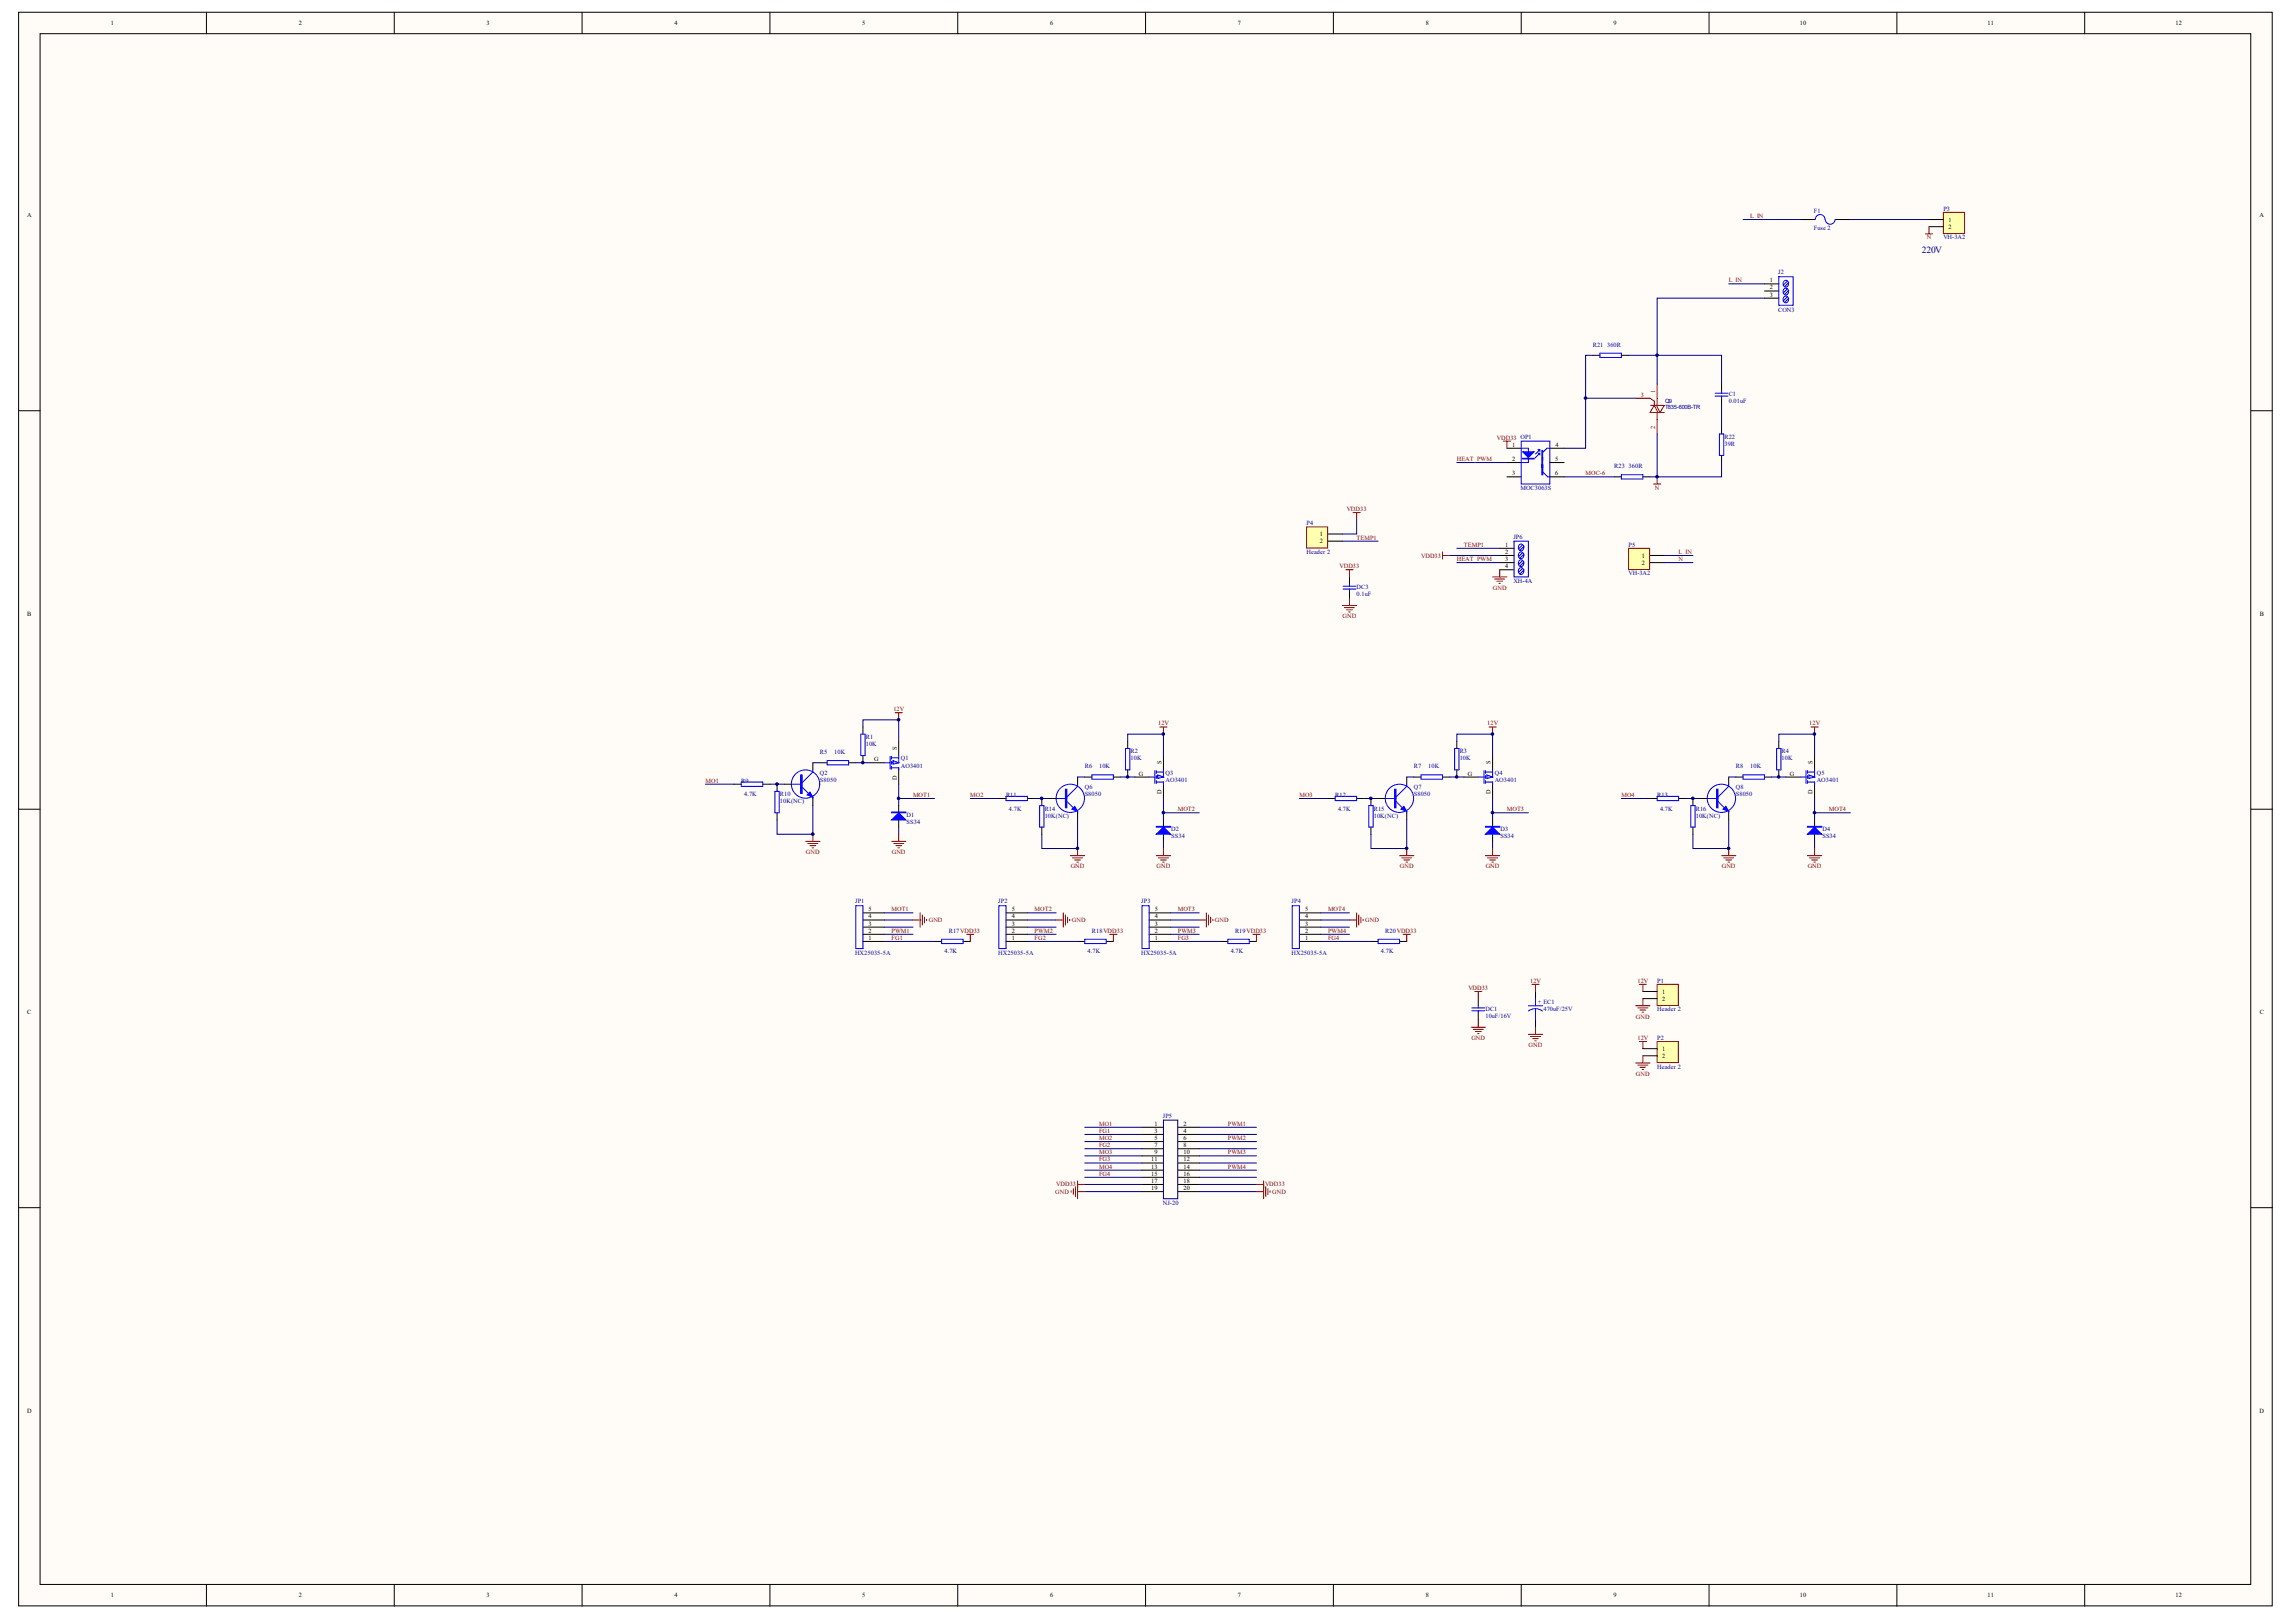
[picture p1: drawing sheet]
<svg xmlns="http://www.w3.org/2000/svg" width="297mm" height="210mm" viewBox="0 0 297 210" stroke-linecap="round" stroke-linejoin="round" font-family="sans-serif">
<defs><g id="words">
<text font-size="1.2" fill="#000080" x="248.6" y="32.7">220V</text>
<g font-size=".8">
<text x="14.3" y="3.2">1</text>
<text x="38.6" y="3.2">2</text>
<text x="62.9" y="3.2">3</text>
<text x="87.2" y="3.2">4</text>
<text x="111.5" y="3.2">5</text>
<text x="135.8" y="3.2">6</text>
<text x="160.1" y="3.2">7</text>
<text x="184.4" y="3.2">8</text>
<text x="208.7" y="3.2">9</text>
<text x="232.8" y="3.2">10</text>
<text x="257.1" y="3.2">11</text>
<text x="281.4" y="3.2">12</text>
<text x="3.5" y="28.1">A</text>
<text x="252.1" y="28.7">1</text>
<text x="252.1" y="29.6">2</text>
<text x="292.3" y="28.1">A</text>
<text x="229" y="36.5">1</text>
<text x="229" y="37.5">2</text>
<text x="229" y="38.4">3</text>
<text x="195.6" y="57.8">1</text>
<text x="195.6" y="59.7">2</text>
<text x="201.2" y="59.7">5</text>
<text x="201.2" y="57.8">4</text>
<text x="195.6" y="61.5">3</text>
<text x="201.2" y="61.5">6</text>
<text x="170.7" y="69.4">1</text>
<text x="170.7" y="70.3">2</text>
<text x="194.7" y="70.8">1</text>
<text x="194.7" y="71.7">2</text>
<text x="194.7" y="72.6">3</text>
<text x="194.7" y="73.5">4</text>
<text x="212.4" y="72.1">1</text>
<text x="212.4" y="73.1">2</text>
<text x="3.5" y="79.7">B</text>
<text x="292.3" y="79.7">B</text>
<text x="113.1" y="98.5">G</text>
<text x="116" y="101" transform="rotate(-90 116 101)">D</text>
<text x="116" y="97" transform="rotate(-90 116 97)">S</text>
<text x="147.3" y="100.4">G</text>
<text x="150.3" y="98.9" transform="rotate(-90 150.3 98.9)">S</text>
<text x="189.9" y="100.4">G</text>
<text x="192.8" y="98.9" transform="rotate(-90 192.8 98.9)">S</text>
<text x="231.6" y="100.4">G</text>
<text x="234.5" y="98.9" transform="rotate(-90 234.5 98.9)">S</text>
<text x="150.3" y="102.8" transform="rotate(-90 150.3 102.8)">D</text>
<text x="192.8" y="102.8" transform="rotate(-90 192.8 102.8)">D</text>
<text x="234.5" y="102.8" transform="rotate(-90 234.5 102.8)">D</text>
<text x="112.4" y="119.8">3</text>
<text x="112.4" y="118.9">4</text>
<text x="112.4" y="117.9">5</text>
<text x="130.9" y="119.8">3</text>
<text x="130.9" y="118.9">4</text>
<text x="130.9" y="117.9">5</text>
<text x="149.4" y="119.8">3</text>
<text x="149.4" y="118.9">4</text>
<text x="149.4" y="117.9">5</text>
<text x="168.8" y="119.8">3</text>
<text x="168.8" y="118.9">4</text>
<text x="168.8" y="117.9">5</text>
<text x="112.4" y="121.6">1</text>
<text x="112.4" y="120.7">2</text>
<text x="130.9" y="121.6">1</text>
<text x="130.9" y="120.7">2</text>
<text x="149.4" y="121.6">1</text>
<text x="149.4" y="120.7">2</text>
<text x="168.8" y="121.6">1</text>
<text x="168.8" y="120.7">2</text>
<text x="3.5" y="131.2">C</text>
<text x="215" y="128.6">1</text>
<text x="215" y="129.5">2</text>
<text x="292.3" y="131.2">C</text>
<text x="215" y="136">1</text>
<text x="215" y="136.9">2</text>
<text x="149.4" y="145.7">1</text>
<text x="149.4" y="146.6">3</text>
<text x="149.4" y="147.5">5</text>
<text x="149.4" y="148.5">7</text>
<text x="149.4" y="149.4">9</text>
<text x="153.1" y="145.7">2</text>
<text x="153.1" y="146.6">4</text>
<text x="153.1" y="147.5">6</text>
<text x="153.1" y="148.5">8</text>
<text x="153.1" y="149.4">10</text>
<text x="148.9" y="150.3">11</text>
<text x="148.9" y="151.2">13</text>
<text x="148.9" y="152.2">15</text>
<text x="148.9" y="153.1">17</text>
<text x="148.9" y="154">19</text>
<text x="153.1" y="150.3">12</text>
<text x="153.1" y="151.2">14</text>
<text x="153.1" y="152.2">16</text>
<text x="153.1" y="153.1">18</text>
<text x="153.1" y="154">20</text>
<text x="3.5" y="182.8">D</text>
<text x="292.3" y="182.8">D</text>
<text x="14.3" y="206.7">1</text>
<text x="38.6" y="206.7">2</text>
<text x="62.9" y="206.7">3</text>
<text x="87.2" y="206.7">4</text>
<text x="111.5" y="206.7">5</text>
<text x="135.8" y="206.7">6</text>
<text x="160.1" y="206.7">7</text>
<text x="184.4" y="206.7">8</text>
<text x="208.7" y="206.7">9</text>
<text x="232.8" y="206.7">10</text>
<text x="257.1" y="206.7">11</text>
<text x="281.4" y="206.7">12</text>
</g>
<g font-size=".8" fill="#800000">
<text x="226.4" y="28.2">L_IN</text>
<text x="249.3" y="31">N</text>
<text x="223.6" y="36.5">L_IN</text>
<text x="188.5" y="59.7">HEAT_PWM</text>
<text x="193.7" y="56.9">VDD33 OP1</text>
<text x="205.1" y="61.5">MOC-6</text>
<text x="214.1" y="63.4">N</text>
<text x="174.2" y="66.1">VDD33</text>
<text x="175.5" y="69.8">TEMP1</text>
<text x="189.4" y="70.8">TEMP1</text>
<text x="217.2" y="71.7">L_IN</text>
<text x="173.3" y="73.5">VDD33</text>
<text x="183.9" y="72.1">VDD33</text>
<text x="188.5" y="72.6">HEAT_PWM</text>
<text x="193.1" y="76.3">GND</text>
<text x="217.2" y="72.6">N</text>
<text x="173.7" y="80">GND</text>
<text x="115.6" y="92">12V</text>
<text x="149.8" y="93.9">12V</text>
<text x="192.4" y="93.9">12V</text>
<text x="234.1" y="93.9">12V</text>
<text x="91.3" y="101.3">MO1</text>
<text x="118.1" y="103.1">MOT1</text>
<text x="125.5" y="103.1">MO2</text>
<text x="152.4" y="105">MOT2</text>
<text x="168.1" y="103.1">MO3</text>
<text x="195" y="105">MOT3</text>
<text x="209.8" y="103.1">MO4</text>
<text x="236.6" y="105">MOT4</text>
<text x="104.3" y="110.5">GND</text>
<text x="115.4" y="110.5">GND</text>
<text x="138.5" y="112.4">GND</text>
<text x="149.6" y="112.4">GND</text>
<text x="181.1" y="112.4">GND</text>
<text x="192.2" y="112.4">GND</text>
<text x="222.8" y="112.4">GND</text>
<text x="233.9" y="112.4">GND</text>
<text x="115.3" y="117.9">MOT1</text>
<text x="120.2" y="119.3">GND</text>
<text x="133.9" y="117.9">MOT2</text>
<text x="138.7" y="119.3">GND</text>
<text x="152.4" y="117.9">MOT3</text>
<text x="157.2" y="119.3">GND</text>
<text x="171.8" y="117.9">MOT4</text>
<text x="176.6" y="119.3">GND</text>
<text x="115.3" y="120.7">PWM1</text>
<text x="115.3" y="121.6">FG1</text>
<text x="133.9" y="120.7">PWM2</text>
<text x="133.9" y="121.6">FG2</text>
<text x="152.4" y="120.7">PWM3</text>
<text x="152.4" y="121.6">FG3</text>
<text x="171.8" y="120.7">PWM4</text>
<text x="171.8" y="121.6">FG4</text>
<text x="190" y="128.1">VDD33</text>
<text x="198" y="127.2">12V</text>
<text x="211.7" y="131.8">GND</text>
<text x="211.8" y="127.2">12V</text>
<text x="190.4" y="134.6">GND</text>
<text x="197.8" y="135.5">GND</text>
<text x="211.8" y="134.6">12V</text>
<text x="211.7" y="139.2">GND</text>
<text x="142.2" y="145.7">MO1</text>
<text x="142.2" y="146.6">FG1</text>
<text x="142.2" y="147.5">MO2</text>
<text x="142.2" y="148.5">FG2</text>
<text x="142.2" y="149.4">MO3</text>
<text x="158.8" y="145.7">PWM1</text>
<text x="158.8" y="147.5">PWM2</text>
<text x="158.8" y="149.4">PWM3</text>
<text x="136.5" y="154.5">GND</text>
<text x="136.7" y="153.5">VDD33</text>
<text x="142.2" y="150.3">FG3</text>
<text x="142.2" y="151.2">MO4</text>
<text x="142.2" y="152.2">FG4</text>
<text x="158.8" y="151.2">PWM4</text>
<text x="163.7" y="153.5">VDD33</text>
<text x="164.6" y="154.5">GND</text>
</g>
<g font-size=".8" fill="#000080">
<text x="234.7" y="27.6">F1</text>
<text x="234.7" y="29.8">Fuse 2</text>
<text x="251.4" y="27.3">P3</text>
<text x="230" y="35.5">J2</text>
<text x="251.4" y="31">VH-3A2</text>
<text x="230" y="40.3">CON3</text>
<text x="206.1" y="44.9">R21</text>
<text x="207.9" y="44.9">360R</text>
<text x="223.6" y="51.2">C1</text>
<text x="223.6" y="52.2">0.01uF</text>
<text x="223.1" y="56.8">R22</text>
<text x="223.1" y="57.7">39R</text>
<text x="196.7" y="63.5">MOC3063S</text>
<text x="208.8" y="60.6">R23</text>
<text x="210.7" y="60.6">360R</text>
<text x="169" y="68">P4</text>
<text x="169" y="71.7">Header 2</text>
<text x="195.8" y="69.7">JP6</text>
<text x="210.7" y="70.8">P5</text>
<text x="175.5" y="76.2">DC3</text>
<text x="175.5" y="77.1">0.1uF</text>
<text x="195.8" y="75.5">XH-4A</text>
<text x="210.7" y="74.5">VH-3A2</text>
<text x="112" y="95.6">R1</text>
<text x="95.9" y="101.3">R9</text>
<text x="106.1" y="100.3">Q2</text>
<text x="106.1" y="101.2">S8050</text>
<text x="106.1" y="97.6">R5</text>
<text x="107.9" y="97.6">10K</text>
<text x="112" y="96.6">10K</text>
<text x="116.5" y="98.4">Q1</text>
<text x="116.5" y="99.3">AO3401</text>
<text x="140.3" y="99.4">R6</text>
<text x="142.2" y="99.4">10K</text>
<text x="146.3" y="97.5">R2</text>
<text x="146.3" y="98.4">10K</text>
<text x="150.8" y="100.3">Q3</text>
<text x="150.8" y="101.2">AO3401</text>
<text x="182.9" y="99.4">R7</text>
<text x="184.8" y="99.4">10K</text>
<text x="188.8" y="97.5">R3</text>
<text x="188.8" y="98.4">10K</text>
<text x="193.4" y="100.3">Q4</text>
<text x="193.4" y="101.2">AO3401</text>
<text x="224.6" y="99.4">R8</text>
<text x="226.4" y="99.4">10K</text>
<text x="230.5" y="97.5">R4</text>
<text x="230.5" y="98.4">10K</text>
<text x="235" y="100.3">Q5</text>
<text x="235" y="101.2">AO3401</text>
<text x="96.3" y="103">4.7K</text>
<text x="100.9" y="103">R10</text>
<text x="100.9" y="104">10K(NC)</text>
<text x="117.3" y="105.7">D1</text>
<text x="117.3" y="106.6">SS34</text>
<text x="130.2" y="103.1">R11</text>
<text x="130.5" y="104.9">4.7K</text>
<text x="135.2" y="104.9">R14</text>
<text x="135.2" y="105.8">10K(NC)</text>
<text x="140.3" y="102.1">Q6</text>
<text x="140.3" y="103">S8050</text>
<text x="151.5" y="107.6">D2</text>
<text x="172.7" y="103.1">R12</text>
<text x="173.1" y="104.9">4.7K</text>
<text x="177.7" y="104.9">R15</text>
<text x="177.7" y="105.8">10K(NC)</text>
<text x="182.9" y="102.1">Q7</text>
<text x="182.9" y="103">S8050</text>
<text x="194.1" y="107.6">D3</text>
<text x="214.4" y="103.1">R13</text>
<text x="214.8" y="104.9">4.7K</text>
<text x="219.4" y="104.9">R16</text>
<text x="219.4" y="105.8">10K(NC)</text>
<text x="224.6" y="102.1">Q8</text>
<text x="224.6" y="103">S8050</text>
<text x="235.8" y="107.6">D4</text>
<text x="151.5" y="108.5">SS34</text>
<text x="194.1" y="108.5">SS34</text>
<text x="235.8" y="108.5">SS34</text>
<text x="110.6" y="116.9">JP1</text>
<text x="129.1" y="116.9">JP2</text>
<text x="147.6" y="116.9">JP3</text>
<text x="167.1" y="116.9">JP4</text>
<text x="110.6" y="123.6">HX25035-5A</text>
<text x="122.2" y="123.4">4.7K</text>
<text x="122.7" y="120.7">R17VDD33</text>
<text x="129.1" y="123.6">HX25035-5A</text>
<text x="140.7" y="123.4">4.7K</text>
<text x="141.3" y="120.7">R18VDD33</text>
<text x="147.6" y="123.6">HX25035-5A</text>
<text x="159.2" y="123.4">4.7K</text>
<text x="159.8" y="120.7">R19VDD33</text>
<text x="167.1" y="123.6">HX25035-5A</text>
<text x="178.7" y="123.4">4.7K</text>
<text x="179.2" y="120.7">R20VDD33</text>
<text x="192.2" y="130.8">DC1</text>
<text x="192.2" y="131.7">10uF/16V</text>
<text x="198.9" y="130">+ EC1</text>
<text x="199.7" y="130.8">470uF/25V</text>
<text x="214.4" y="127.2">P1</text>
<text x="214.4" y="130.9">Header 2</text>
<text x="214.4" y="134.6">P2</text>
<text x="214.4" y="138.3">Header 2</text>
<text x="150.4" y="144.7">JP5</text>
<text x="150.4" y="155.9">NJ-20</text>
</g>
<g font-size=".8" fill="#800">
<text x="212.3" y="51.3">3</text>
<text x="214.1" y="50.8" transform="rotate(-90 214.1 50.8)">1</text>
<text x="214.1" y="55.5" transform="rotate(-90 214.1 55.5)">2</text>
</g>
<g font-size=".7" fill="#000080">
<text x="215.4" y="52.1">Q9</text>
<text x="215.4" y="53">T835-600B-TR</text>
</g>
</g></defs>
<g fill="#fffcf8" stroke="#000" stroke-width=".13">
<path d="M2.4 1.6h291.6v206.2h-291.6z"/>
<path d="M5.2 4.4h286v200.6h-286z"/>
</g>
<g fill="none" stroke="#000" stroke-width=".13">
<path d="M26.7 1.6v2.8M51 1.6v2.8M75.3 1.6v2.8M99.6 1.6v2.8M123.9 1.6v2.8M148.2 1.6v2.8M172.5 1.6v2.8M196.8 1.6v2.8M221.1 1.6v2.8M245.4 1.6v2.8M269.7 1.6v2.8M2.4 53.2h2.8"/>
<path d="M291.2 53.2h2.8M105.2 98.7v.9M111.6 94.1v.9M111.6 97.8v.9M112.6 98.7h1.8M116.3 95.9v1.9M116.3 99.6v1.9M2.4 104.7h2.8M95 101.5h.9M98.7 101.5h.9M100.5 101.5v.9M100.5 105.2v.9"/>
<path d="M101.5 101.5h.9M105.2 103.3v1M116.3 104.3v.9M116.3 106.1v.9M291.2 104.7h2.8M2.4 156.3h2.8M291.2 156.3h2.8M26.7 205.1v2.8M51 205.1v2.8M75.3 205.1v2.8M99.6 205.1v2.8M123.9 205.1v2.8"/>
<path d="M148.2 205.1v2.8M172.5 205.1v2.8M196.8 205.1v2.8M221.1 205.1v2.8M245.4 205.1v2.8M269.7 205.1v2.8"/>
</g>
<path d="M115.8 92.2h.9M116.3 92.2v1" fill="none" stroke="#800000" stroke-width=".13"/>
<g fill="none" stroke="#00f" stroke-width=".13">
<path d="M105.2 99.6v.3l-1.4 1.4M111.4 95h.5v2.8h-.5zM114.4 98.7h.8M115.2 97.9v1.6M115.3 99.4h1v.2M115.3 98.1h1M115.3 97.9v.3M115.3 98.5v.4M115.3 99.2v.3M116.3 97.8v.9h-1M95.9 101.2h2.8v.6h-2.8zM100.3 102.4h.5v2.8h-.5z"/>
<path d="M102.4 101.5h1.4M103.8 101.9l.8 .8M105.2 103.1v.2"/>
<circle cx="104.2" cy="101.5" r="1.83"/>
</g>
<g fill="#00f" stroke="#00f" stroke-width=".13">
<path d="M104.4 102.9l.4-.4 .4 .6z"/>
<path d="M115.3 106.1l1-.9 .9 .9z"/>
<path d="M103.6 100.3h.2v2.4h-.2z" fill-rule="evenodd"/>
<path d="M115.3 105.1h1.9v.1h-1.9z" fill-rule="evenodd"/>
</g>
<path d="M91.3 101.5h3.7M99.6 101.5h1.9" fill="none" stroke="#000080" stroke-width=".13"/>
<path d="M115.5 98.4l.8 .3-.8 .2z" fill="#c0c0c0" stroke="#00f" stroke-width=".13"/>
<g fill="none" stroke="#000" stroke-width=".13">
<path d="M106.1 98.7h.9M109.8 98.7h.9M145.9 95.9v1M145.9 99.6v1M150.5 97.8v1.8M129.2 103.3h1M132.9 103.3h1M134.8 103.3v1M134.8 107v1M135.7 103.3h.9M139.4 100.6v.9M139.4 105.2v.9"/>
<path d="M146.8 100.6h1.9M150.5 101.5v1.8M150.5 106.1v.9M150.5 108v.9"/>
</g>
<g fill="none" stroke="#00f" stroke-width=".13">
<path d="M107 98.4h2.8v.6h-2.8zM145.6 96.9h.6v2.7h-.6zM149.4 99.7v1.7M149.6 99.9h.9M149.6 99.7v.4M150.5 99.6v1h-.9M130.2 103.1h2.7v.5h-2.7zM134.5 104.3h.6v2.7h-.6zM136.6 103.3h1.4M138 103.7l.9 .8M139.4 101.5v.3l-1.4 1.3M139.4 105v.2"/>
<path d="M148.7 100.6h.7M149.6 101.2h.9v.3M149.6 100.4v.3M149.6 101v.4"/>
<circle cx="138.5" cy="103.3" r="1.83"/>
</g>
<path d="M105.2 98.7h.9M110.7 98.7h1.9M111.6 94.1v-.9h4.7v2.7M105.2 104.3v3.7h-4.7v-1.9M116.3 101.5v2.8M116.3 107v1M116.3 103.3h4.6M125.5 103.3h3.7M133.9 103.3h1.8" fill="none" stroke="#000080" stroke-width=".13"/>
<path d="M150.1 94.1h.9M150.5 94.1v.9" fill="none" stroke="#800000" stroke-width=".13"/>
<g fill="#00f" stroke="#00f" stroke-width=".13">
<path d="M138.7 104.7l.3-.3 .4 .6z"/>
<path d="M149.6 108l.9-1 .9 1z"/>
<path d="M137.8 102.1h.2v2.4h-.2z" fill-rule="evenodd"/>
<path d="M149.6 106.9h1.8v.1h-1.8z" fill-rule="evenodd"/>
</g>
<path d="M149.8 100.3l.7 .3-.7 .1z" fill="#c0c0c0" stroke="#00f" stroke-width=".13"/>
<g fill="none" stroke="#000" stroke-width=".13">
<path d="M188.5 95.9v1M188.5 99.6v1M193.1 97.8v1.8M140.3 100.6h1M144 100.6h1M171.8 103.3h.9M175.5 103.3h.9M177.4 103.3v1M177.4 107v1M178.3 103.3h.9M182 100.6v.9M182 105.2v.9"/>
<path d="M189.4 100.6h1.8M193.1 101.5v1.8M193.1 106.1v.9M193.1 108v.9"/>
</g>
<g fill="none" stroke="#00f" stroke-width=".13">
<path d="M188.2 96.9h.5v2.7h-.5zM192 99.7v1.7M192.2 99.9h.9M192.2 99.7v.4M193.1 99.6v1h-.9M141.3 100.3h2.7v.5h-2.7zM172.7 103.1h2.8v.5h-2.8zM177.1 104.3h.5v2.7h-.5zM179.2 103.3h1.4M180.6 103.7l.8 .8M182 101.5v.3l-1.4 1.3M182 105v.2"/>
<path d="M191.2 100.6h.8M192.2 101.2h.9v.3M192.2 100.4v.3M192.2 101v.4"/>
<circle cx="181.1" cy="103.3" r="1.83"/>
</g>
<path d="M145.9 95.9v-.9h4.6v2.8M139.4 106.1v3.7h-4.6v-1.8M139.4 100.6h.9M145 100.6h1.8M150.5 103.3v1.9h4.6M150.5 105.2v.9M150.5 108.9v.9M168.1 103.3h3.7M176.4 103.3h1.9" fill="none" stroke="#000080" stroke-width=".13"/>
<path d="M192.6 94.1h1M193.1 94.1v.9" fill="none" stroke="#800000" stroke-width=".13"/>
<g fill="#00f" stroke="#00f" stroke-width=".13">
<path d="M181.3 104.7l.3-.3 .4 .6z"/>
<path d="M192.2 108l.9-1 .9 1z"/>
<path d="M180.4 102.1h.2v2.4h-.2z" fill-rule="evenodd"/>
<path d="M192.2 106.9h1.8v.1h-1.8z" fill-rule="evenodd"/>
</g>
<path d="M192.4 100.3l.7 .3-.7 .1z" fill="#c0c0c0" stroke="#00f" stroke-width=".13"/>
<g fill="none" stroke="#000" stroke-width=".13">
<path d="M230.1 95.9v1M230.1 99.6v1M234.8 97.8v1.8M182.9 100.6h.9M186.6 100.6h.9M213.5 103.3h.9M217.2 103.3h.9M219 103.3v1M219 107v1M219.9 103.3h1M223.6 100.6v.9M223.6 105.2v.9"/>
<path d="M231.1 100.6h1.8M234.8 101.5v1.8M234.8 106.1v.9M234.8 108v.9"/>
</g>
<g fill="none" stroke="#00f" stroke-width=".13">
<path d="M229.8 96.9h.6v2.7h-.6zM233.6 99.7v1.7M233.8 99.9h1M233.8 99.7v.4M234.8 99.6v1h-1M183.8 100.3h2.8v.5h-2.8zM214.4 103.1h2.8v.5h-2.8zM218.7 104.3h.6v2.7h-.6zM220.9 103.3h1.4M222.3 103.7l.8 .8M223.6 101.5v.3l-1.3 1.3M223.6 105v.2"/>
<path d="M232.9 100.6h.7M233.8 101.2h1v.3M233.8 100.4v.3M233.8 101v.4"/>
<circle cx="222.7" cy="103.3" r="1.83"/>
</g>
<path d="M188.5 95.9v-.9h4.6v2.8M182 106.1v3.7h-4.6v-1.8M182 100.6h.9M187.5 100.6h1.9M193.1 103.3v1.9h4.6M193.1 105.2v.9M193.1 108.9v.9M209.8 103.3h3.7M218.1 103.3h1.8" fill="none" stroke="#000080" stroke-width=".13"/>
<path d="M234.3 94.1h.9M234.8 94.1v.9" fill="none" stroke="#800000" stroke-width=".13"/>
<g fill="#00f" stroke="#00f" stroke-width=".13">
<path d="M222.9 104.7l.4-.3 .3 .6z"/>
<path d="M233.8 108l1-1 .9 1z"/>
<path d="M222.1 102.1h.2v2.4h-.2z" fill-rule="evenodd"/>
<path d="M233.8 106.9h1.9v.1h-1.9z" fill-rule="evenodd"/>
</g>
<path d="M234 100.3l.8 .3-.8 .1z" fill="#c0c0c0" stroke="#00f" stroke-width=".13"/>
<g fill="none" stroke="#000" stroke-width=".13">
<path d="M224.6 100.6h.9M228.3 100.6h.9M120.9 121.8h.9M124.6 121.8h.9M139.4 121.8h.9M143.1 121.8h.9M157.9 121.8h.9M161.6 121.8h1M177.4 121.8h.9M181.1 121.8h.9M147.7 145.9h2.8M147.7 146.8h2.8"/>
<path d="M147.7 147.7h2.8M147.7 148.7h2.8M147.7 149.6h2.8M147.7 150.5h2.8M147.7 151.4h2.8M147.7 152.4h2.8M147.7 153.3h2.8M147.7 154.2h2.8M152.4 145.9h2.7M152.4 146.8h2.7M152.4 147.7h2.7M152.4 148.7h2.7"/>
<path d="M152.4 149.6h2.7M152.4 150.5h2.7M152.4 151.4h2.7M152.4 152.4h2.7M152.4 153.3h2.7M152.4 154.2h2.7"/>
</g>
<path d="M225.5 100.3h2.8v.5h-2.8zM121.8 121.6h2.8v.5h-2.8zM140.3 121.6h2.8v.5h-2.8zM158.8 121.6h2.8v.5h-2.8zM178.3 121.6h2.8v.5h-2.8z" fill="none" stroke="#00f" stroke-width=".13"/>
<g fill="none" stroke="#000080" stroke-width=".13">
<path d="M230.1 95.9v-.9h4.7v2.8M114.4 118.1h3.7M114.4 119.1h3.7M132.9 118.1h3.7M132.9 119.1h3.7M151.4 118.1h3.7M151.4 119.1h3.7M170.9 118.1h3.7M170.9 119.1h3.7M223.6 106.1v3.7h-4.6v-1.8M223.6 100.6h1M229.2 100.6h1.9"/>
<path d="M234.8 103.3v1.9h4.6M234.8 105.2v.9M234.8 108.9v.9M114.4 120.9h3.7M114.4 121.8h6.5M132.9 120.9h3.7M132.9 121.8h6.5M151.4 120.9h3.7M151.4 121.8h6.5M170.9 120.9h3.7M170.9 121.8h6.5M140.3 145.9h7.4"/>
<path d="M140.3 147.7h7.4M140.3 148.7h7.4M140.3 149.6h7.4M140.3 150.5h7.4M140.3 151.4h7.4M140.3 152.4h7.4M140.3 153.3h7.4M140.3 154.2h7.4M140.3 146.8h7.4M150.5 145h1.9v10.1h-1.9zM155.1 145.9h7.5M155.1 147.7h7.5"/>
<path d="M155.1 148.7h7.5M155.1 149.6h7.5M155.1 150.5h7.5M155.1 151.4h7.5M155.1 152.4h7.5M155.1 153.3h7.5M155.1 154.2h7.5M155.1 146.8h7.5"/>
</g>
<g fill="none" stroke="#800000" stroke-width=".13">
<path d="M104.2 108.9h1.9M104.5 109.2h1.3M104.8 109.4h.7M105.1 109.7h.2M105.2 108v.9M115.3 108.9h1.9M115.6 109.2h1.3M115.9 109.4h.7M116.2 109.7h.2M116.3 108v.9M118.1 119.1h.9M119 118.1v1.9"/>
<path d="M119.3 118.4v1.3M119.6 118.7v.7M119.9 119v.1M136.6 119.1h1M137.6 118.1v1.9M137.8 118.4v1.3M138.1 118.7v.7M138.4 119v.1M138.5 110.7h1.8M138.8 111h1.3M139 111.3h.8M139.3 111.6h.2"/>
<path d="M139.4 109.8v.9M149.6 110.7h1.8M149.9 111h1.3M150.1 111.3h.8M150.4 111.6h.2M150.5 109.8v.9M155.1 119.1h1M156.1 118.1v1.9M156.4 118.4v1.3M156.6 118.7v.7M156.9 119v.1M174.6 119.1h.9"/>
<path d="M175.5 118.1v1.9M175.8 118.4v1.3M176.1 118.7v.7M176.3 119v.1M181.1 110.7h1.8M181.3 111h1.3M181.6 111.3h.8M181.9 111.6h.2M182 109.8v.9M192.2 110.7h1.8M192.5 111h1.2M192.7 111.3h.8"/>
<path d="M193 111.6h.2M193.1 109.8v.9M222.7 110.7h1.9M223 111h1.3M223.3 111.3h.7M223.6 111.6h.1M223.6 109.8v.9M233.8 110.7h1.9M234.1 111h1.3M234.4 111.3h.7M234.7 111.6h.1M234.8 109.8v.9"/>
<path d="M125.1 120.9h.9M125.5 120.9v.9M143.6 120.9h.9M144 120.9v.9M162.1 120.9h.9M162.6 120.9v.9M181.5 120.9h1M182 120.9v.9M138.6 154.1v.2M138.9 153.8v.8M139.1 153.6v1.3M139.4 152.8v2.3"/>
<path d="M139.4 153.3h.9M139.4 154.2h.9M162.6 153.3h.9M162.6 154.2h.9M163.5 152.8v2.3M163.8 153.6v1.3M164 153.8v.8M164.3 154.1v.2"/>
</g>
<path d="M214.4 127.4h2.7v2.7h-2.7z" fill="#ffffb0" stroke="#800000" stroke-width=".13"/>
<g fill="none" stroke="#000" stroke-width=".13">
<path d="M111.6 120h2.8M111.6 119.1h2.8M111.6 118.1h2.8M130.2 120h2.7M130.2 119.1h2.7M130.2 118.1h2.7M148.7 120h2.7M148.7 119.1h2.7M148.7 118.1h2.7M168.1 120h2.8M168.1 119.1h2.8M168.1 118.1h2.8"/>
<path d="M111.6 121.8h2.8M111.6 120.9h2.8M130.2 121.8h2.7M130.2 120.9h2.7M148.7 121.8h2.7M148.7 120.9h2.7M168.1 121.8h2.8M168.1 120.9h2.8M212.5 128.3h1.9M212.5 129.2h1.9"/>
</g>
<path d="M211.6 130.2h1.9M211.9 130.4h1.3M212.1 127.4h.9M212.2 130.7h.7M212.4 131h.2M212.5 127.4v.9M212.5 129.2v1" fill="none" stroke="#800000" stroke-width=".13"/>
<path d="M110.7 117.2h.9v5.6h-.9zM129.2 117.2h1v5.6h-1zM147.7 117.2h1v5.6h-1zM167.2 117.2h.9v5.6h-.9z" fill="none" stroke="#00f" stroke-width=".13"/>
<path d="M114.4 120h3.7M132.9 120h3.7M151.4 120h3.7M170.9 120h3.7" fill="none" stroke="#000080" stroke-width=".13"/>
<path d="M214.4 134.8h2.7v2.7h-2.7z" fill="#ffffb0" stroke="#800000" stroke-width=".13"/>
<g fill="none" stroke="#000" stroke-width=".13">
<path d="M228.3 36.7h1.8M228.3 37.7h1.8M228.3 38.6h1.8M195 58h1.8M195 59.9h1.8M200.5 58h1.9M200.5 59.9h1.9M206.1 46h.9M209.8 46h.9M222.7 49.7v.9M222.7 51.5v1M222.7 55.2v1"/>
<path d="M222.7 58.9v1M195 61.7h1.8M200.5 61.7h1.9M208.8 61.7h1M212.5 61.7h1M191.2 129.2v1M191.2 131.1v.9M198.7 128.3v.9M198.7 132v.9M212.5 135.7h1.9M212.5 136.6h1.9"/>
</g>
<g fill="none" stroke="#800000" stroke-width=".13">
<path d="M213.9 62.6h1M214.4 61.7v.9M190.3 132.9h1.9M190.6 133.2h1.3M190.8 128.3h.9M190.9 133.5h.7M191.2 133.8h.1M191.2 128.3v.9M191.2 132v.9M197.7 133.9h1.9M198 134.1h1.3M198.2 127.4h.9"/>
<path d="M198.3 134.4h.7M198.6 134.7h.1M198.7 127.4v.9M198.7 132.9v1M211.6 137.6h1.9M211.9 137.8h1.3M212.1 134.8h.9M212.2 138.1h.7M212.4 138.4h.2M212.5 134.8v.9M212.5 136.6v1"/>
</g>
<g fill="none" stroke="#00f" stroke-width=".13">
<path d="M230.1 35.8h1.9v3.7h-1.9zM230.9 36.3a.4 .4 0 0 1 .5 .4 .4 .4 0 0 1-.5 .4 .51 .51 0 0 1 0-.8zM230.9 37.4a.4 .4 0 0 1 .5 .3 .4 .4 0 0 1-.5 .4 .51 .51 0 0 1 0-.7zM230.9 38.4a.4 .4 0 0 1 .5 .3 .4 .4 0 0 1-.5 .4 .5 .5 0 0 1 0-.7zM231.2 36.4l-.5 .5M231.2 37.4l-.5 .5M231.2 38.4l-.5 .6M231.4 36.5l-.5 .6M231.4 37.6l-.5 .5M231.4 38.6l-.5 .5M196.8 57.1h3.7v5.5h-3.7zM196.8 58h.9v1.9h-.9"/>
<path d="M199.1 58.7l-.5 .6M199.2 58.2l-.5 .5M200.5 58h-.4l-.5 .6M207 45.7h2.8v.6h-2.8zM221.9 50.9h1.7M221.9 51.3h1.7M222.4 56.2h.6v2.7h-.6zM222.7 50.6v.3M222.7 51.3v.2M199.6 61.1l.6 .6h.3M209.8 61.4h2.7v.6h-2.7zM190.4 130.8h1.7"/>
<path d="M190.4 130.4h1.7M191.2 130.2v.2M191.2 130.8v.3M197.7 130.2h1.9M198.7 130.5l.6 .2 .2 .1M198.7 130.5l-.7 .2-.3 .1M198.7 129.2v1M198.7 130.5v1.5"/>
</g>
<g fill="#00f" stroke="#00f" stroke-width=".13">
<path d="M197 58.5h1.5l-.8 .7z"/>
<path d="M199 58.2h.2v.2z"/>
<path d="M199 58.7h.2v.1z"/>
<path d="M197 59.3h1.5v.1h-1.5z" fill-rule="evenodd"/>
<path d="M199.5 58.3h.1v1.3h-.1z" fill-rule="evenodd"/>
<path d="M199.5 59.2h.1v1.3h-.1z" fill-rule="evenodd"/>
<path d="M199.5 60.1h.1v1.3h-.1z" fill-rule="evenodd"/>
<path d="M199.5 60.1h.1v1.3h-.1z" fill-rule="evenodd"/>
</g>
<path d="M228.3 38.6h-13.9v7.4M205.1 51.5h6.5M206.1 46h-1v12h-2.7M210.7 46h12v3.7M214.4 56.2v5.5h-.9M222.7 59.9v1.8h-8.3M222.7 52.5v2.7M202.4 61.7h6.4" fill="none" stroke="#000080" stroke-width=".13"/>
<path d="M211.6 51.5h1.9l.5 .4v.6M213.6 52.5h1.7l-.5 .9-.5-.9M214.4 49.7v2.8M214.4 53.4v2.8M214.5 53.4l-.5-.9-.5 .9h1.8" fill="none" stroke="#800" stroke-width=".13"/>
<path d="M251.4 27.5h2.8v2.7h-2.8z" fill="#ffffb0" stroke="#800000" stroke-width=".13"/>
<path d="M232.9 28.4h1.9M237.5 28.4h1.9M249.6 28.4h1.8M249.6 29.3h1.8" fill="none" stroke="#000" stroke-width=".13"/>
<path d="M236.1 28.4a.63 .63 0 0 0-.6-.6 .63 .63 0 0 0-.7 .6M236.1 28.4a.63 .63 0 0 0 .7 .6 .63 .63 0 0 0 .6-.6M237.4 28.4h.1" fill="none" stroke="#00f" stroke-width=".13"/>
<path d="M223.6 36.7h4.7M225.5 28.4h7.4M239.4 28.4h10.2M188.5 59.9h6.5M214.4 46v3.7" fill="none" stroke="#000080" stroke-width=".13"/>
<path d="M249.1 30.3h.9M249.6 29.3v1M194.5 57.1h.9M195 57.1v.9" fill="none" stroke="#800000" stroke-width=".13"/>
<path d="M169 68.2h2.8v2.7h-2.8z" fill="#ffffb0" stroke="#800000" stroke-width=".13"/>
<path d="M171.8 69.1h1.9M171.8 70h1.9M174.6 74.7v.9M174.6 76.5v.9M194 71h1.9M194 71.9h1.9M194 72.8h1.9M194 73.7h1.9" fill="none" stroke="#000" stroke-width=".13"/>
<g fill="none" stroke="#800000" stroke-width=".13">
<path d="M173.7 78.4h1.8M173.9 78.6h1.3M174.1 73.7h.9M174.2 78.9h.8M174.5 79.2h.2M174.6 73.7v1M174.6 77.4v1M175 66.3h1M175.5 66.3v1M193.1 74.7h1.9M193.4 74.9h1.3M193.7 75.2h.7"/>
<path d="M193.9 75.5h.2M194 73.7v1"/>
</g>
<path d="M173.7 70h4.6M175.5 67.3v1.8h-1.8M188.5 71h5.5M188.5 72.8h5.5" fill="none" stroke="#000080" stroke-width=".13"/>
<g fill="none" stroke="#00f" stroke-width=".13">
<path d="M173.8 76.2h1.6M173.8 75.9h1.6M174.6 75.6v.3M174.6 76.2v.3M195.9 70h1.8v4.7h-1.8zM196.6 70.5a.4 .4 0 0 1 .5 .3 .4 .4 0 0 1-.5 .4 .5 .5 0 0 1 0-.7zM196.6 71.5a.4 .4 0 0 1 .5 .4 .4 .4 0 0 1-.5 .3 .51 .51 0 0 1 0-.7zM196.6 72.5a.4 .4 0 0 1 .5 .4 .4 .4 0 0 1-.5 .4 .51 .51 0 0 1 0-.8zM196.6 73.5a.4 .4 0 0 1 .5 .4 .4 .4 0 0 1-.5 .4 .5 .5 0 0 1 0-.8zM197 70.5l-.6 .6M197 71.5l-.6 .6M197 72.5l-.6 .6"/>
<path d="M197 73.5l-.6 .6M197.2 70.7l-.6 .5M197.2 71.7l-.6 .6M197.2 72.7l-.6 .6M197.2 73.7l-.6 .6"/>
</g>
<path d="M210.7 71h2.7v2.7h-2.7z" fill="#ffffb0" stroke="#800000" stroke-width=".13"/>
<path d="M213.5 71.9h1.8M213.5 72.8h1.8" fill="none" stroke="#000" stroke-width=".13"/>
<path d="M187.5 71.9h6.5M215.3 71.9h3.7M215.3 72.8h3.7" fill="none" stroke="#000080" stroke-width=".13"/>
<path d="M186.6 71.4v.9M186.6 71.9h.9" fill="none" stroke="#800000" stroke-width=".13"/>
<g fill="#000080" stroke="#000080" stroke-width=".13">
<circle cx="100.5" cy="101.5" r=".17"/>
<circle cx="105.1" cy="107.9" r=".17"/>
<circle cx="111.6" cy="98.7" r=".16"/>
<circle cx="116.2" cy="103.3" r=".16"/>
<circle cx="116.2" cy="93.1" r=".16"/>
<circle cx="134.8" cy="103.3" r=".16"/>
<circle cx="139.4" cy="109.8" r=".16"/>
<circle cx="145.9" cy="100.5" r=".16"/>
<circle cx="150.5" cy="105.2" r=".16"/>
<circle cx="150.5" cy="95" r=".17"/>
<circle cx="177.3" cy="103.3" r=".17"/>
<circle cx="182" cy="109.8" r=".16"/>
<circle cx="188.4" cy="100.5" r=".16"/>
<circle cx="193.1" cy="105.2" r=".16"/>
<circle cx="193.1" cy="95" r=".16"/>
<circle cx="205.1" cy="51.5" r=".17"/>
<circle cx="214.4" cy="61.7" r=".17"/>
<circle cx="214.4" cy="46" r=".17"/>
<circle cx="219" cy="103.3" r=".17"/>
<circle cx="223.6" cy="109.8" r=".16"/>
<circle cx="230.1" cy="100.5" r=".16"/>
<circle cx="234.7" cy="105.2" r=".16"/>
<circle cx="234.7" cy="95" r=".16"/>
</g>
<use href="#words"/>
</svg>
